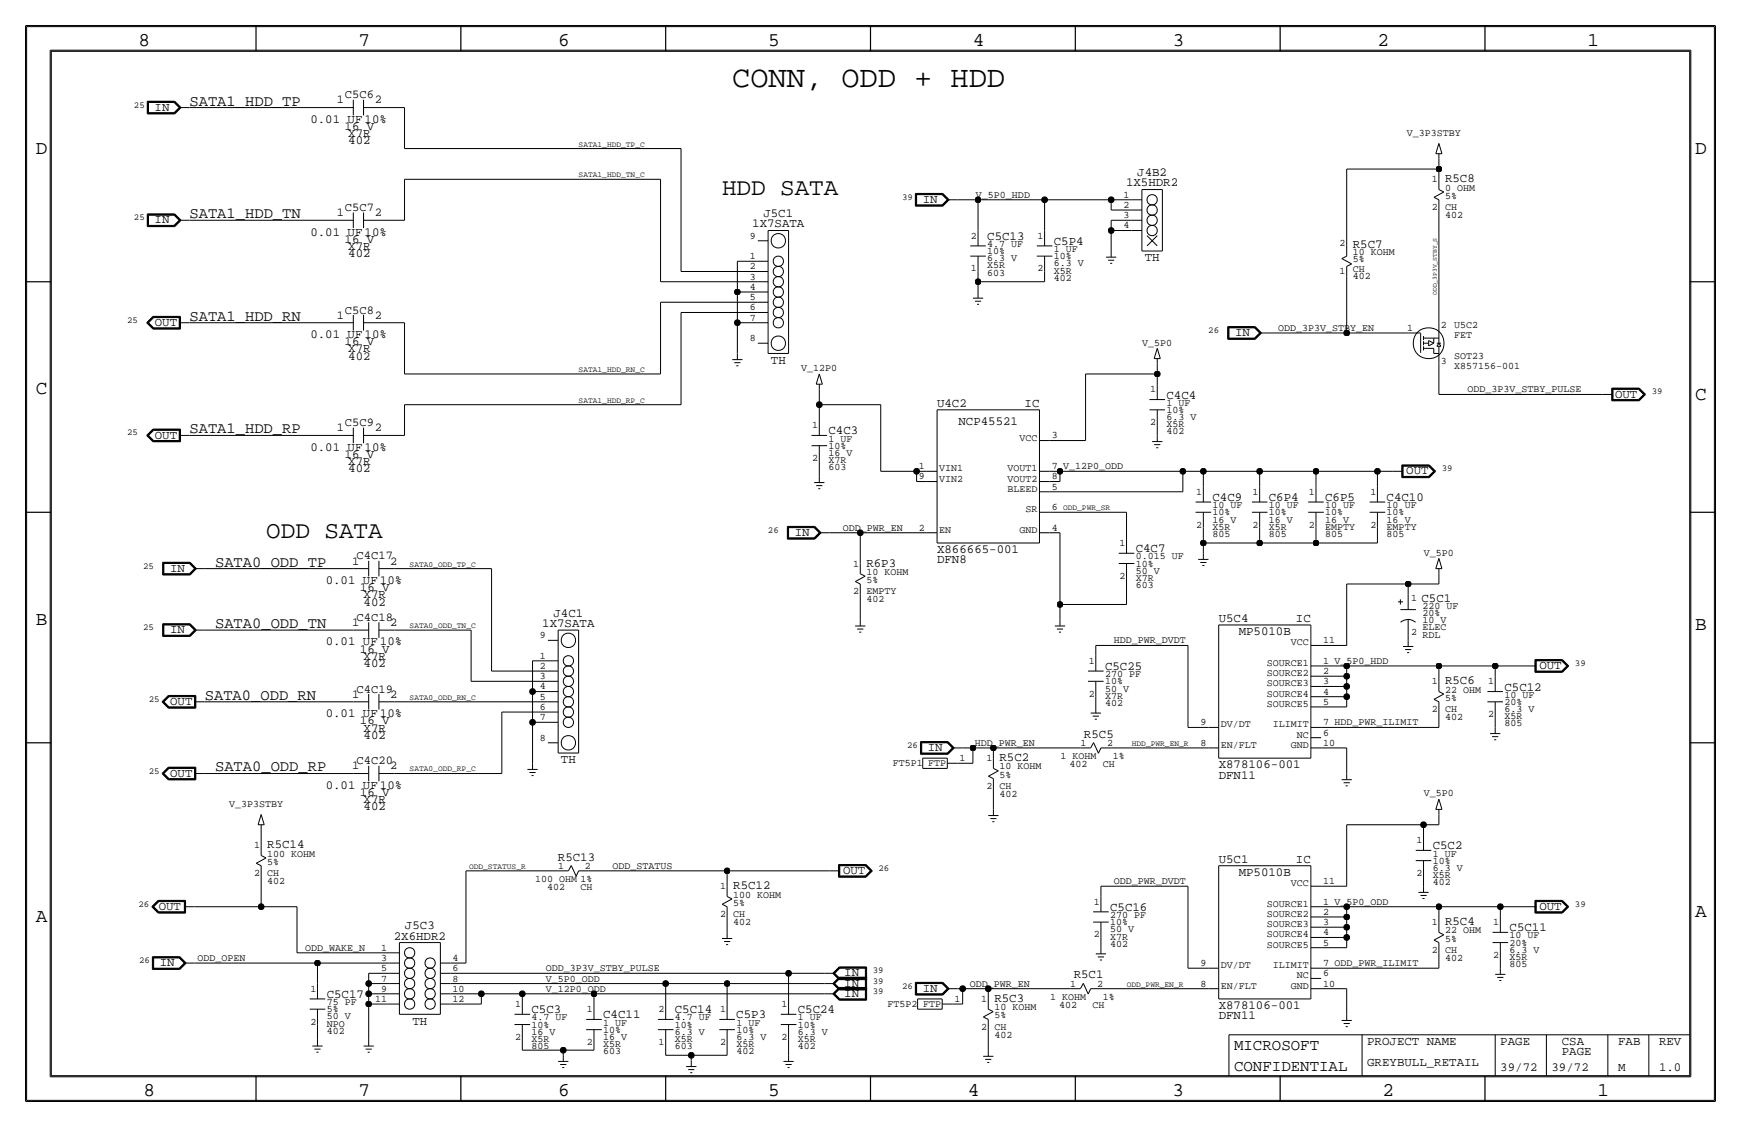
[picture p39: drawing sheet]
<svg xmlns="http://www.w3.org/2000/svg" width="432mm" height="279mm" viewBox="0 0 432 279" stroke-linecap="round" stroke-linejoin="round" font-family="sans-serif">
<defs><g id="words">
<text font-size="7.5" x="181.6" y="21.6">CONN, ODD + HDD</text>
<g font-size="6">
<text x="179.1" y="48.3">HDD SATA</text>
<text x="66" y="133.3">ODD SATA</text>
</g>
<g font-size="4.8">
<text x="34.3" y="11.4">8</text>
<text x="88.9" y="11.4">7</text>
<text x="138.5" y="11.4">6</text>
<text x="190.5" y="11.4">5</text>
<text x="241.3" y="11.4">4</text>
<text x="290.8" y="11.4">3</text>
<text x="341.6" y="11.4">2</text>
<text x="393.7" y="11.4">1</text>
<text x="8.9" y="38.1">D</text>
<text x="420.4" y="38.1">D</text>
<text x="8.9" y="97.8">C</text>
<text x="420.4" y="99.1">C</text>
<text x="8.9" y="154.9">B</text>
<text x="420.4" y="156.2">B</text>
<text x="420.4" y="227.3">A</text>
<text x="8.9" y="228.6">A</text>
<text x="35.6" y="271.8">8</text>
<text x="88.9" y="271.8">7</text>
<text x="138.4" y="271.8">6</text>
<text x="190.5" y="271.8">5</text>
<text x="240" y="271.8">4</text>
<text x="290.8" y="271.8">3</text>
<text x="342.9" y="271.8">2</text>
<text x="396.2" y="271.8">1</text>
</g>
<g font-size="3.9">
<text x="306.1" y="260.4">MICROSOFT</text>
<text x="306.1" y="265.4">CONFIDENTIAL</text>
</g>
<g font-size="3.8">
<text x="47" y="26.2">SATA1_HDD_TP</text>
<text x="47" y="54.1">SATA1_HDD_TN</text>
<text x="47" y="79.5">SATA1_HDD_RN</text>
<text x="47" y="107.4">SATA1_HDD_RP</text>
<text x="53.3" y="140.5">SATA0_ODD_TP</text>
<text x="53.3" y="155.7">SATA0_ODD_TN</text>
<text x="50.8" y="173.5">SATA0_ODD_RN</text>
<text x="53.3" y="191.3">SATA0_ODD_RP</text>
</g>
<g font-size="3.1">
<text x="38.4" y="27.4">IN</text>
<text x="77" y="30.5">0.01 UF10%</text>
<text x="85.5" y="32.3">16 V</text>
<text x="86.4" y="34">X7R</text>
<text x="86.4" y="35.8">402</text>
<text x="279.3" y="46.2">1X5HDR2</text>
<text x="282" y="43.7">J4B2</text>
<text x="358.4" y="45.2">R5C8</text>
<text x="189.3" y="53.8">J5C1</text>
<text x="228.9" y="50.3">IN</text>
<text x="38.4" y="55.4">IN</text>
<text x="77" y="58.4">0.01 UF10%</text>
<text x="186.6" y="56.4">1X7SATA</text>
<text x="244.9" y="59.4">C5C13</text>
<text x="85.5" y="60.2">16 V</text>
<text x="86.4" y="63.8">402</text>
<text x="86.4" y="62">X7R</text>
<text x="261.4" y="60.7">C5P4</text>
<text x="283.9" y="64.8">TH</text>
<text x="335.5" y="61.5">R5C7</text>
<text x="38.4" y="80.8">OUT</text>
<text x="77" y="83.8">0.01 UF10%</text>
<text x="306.3" y="83.3">IN</text>
<text x="85.5" y="85.6">16 V</text>
<text x="86.4" y="89.2">402</text>
<text x="86.4" y="87.4">X7R</text>
<text x="191.2" y="90.2">TH</text>
<text x="232.4" y="100.8">U4C2</text>
<text x="254.1" y="100.8">IC</text>
<text x="289.3" y="98.8">C4C4</text>
<text x="400.6" y="98.6">OUT</text>
<text x="205.5" y="107.7">C4C3</text>
<text x="237.7" y="105.4">NCP45521</text>
<text x="38.4" y="108.7">OUT</text>
<text x="77" y="111.8">0.01 UF10%</text>
<text x="85.5" y="113.5">16 V</text>
<text x="86.4" y="117.1">402</text>
<text x="86.4" y="115.3">X7R</text>
<text x="348.8" y="117.6">OUT</text>
<text x="300.7" y="124.2">C4C9</text>
<text x="314.7" y="124.2">C6P4</text>
<text x="328.7" y="124.2">C6P5</text>
<text x="343.9" y="124.2">C4C10</text>
<text x="197.1" y="132.8">IN</text>
<text x="232.4" y="137.2">X866665-001</text>
<text x="281.7" y="136.9">C4C7</text>
<text x="42.2" y="141.7">IN</text>
<text x="214.9" y="140.5">R6P3</text>
<text x="232.4" y="139.7">DFN8</text>
<text x="80.8" y="144.8">0.01 UF10%</text>
<text x="89.3" y="146.6">16 V</text>
<text x="90.2" y="148.3">X7R</text>
<text x="352.5" y="149.2">C5C1</text>
<text x="90.2" y="150.1">402</text>
<text x="134.5" y="155.4">1X7SATA</text>
<text x="137.3" y="152.9">J4C1</text>
<text x="302.3" y="154.2">U5C4</text>
<text x="321.4" y="154.2">IC</text>
<text x="42.2" y="157">IN</text>
<text x="80.8" y="160">0.01 UF10%</text>
<text x="89.3" y="161.8">16 V</text>
<text x="307.2" y="157.5">MP5010B</text>
<text x="90.2" y="165.4">402</text>
<text x="90.2" y="163.6">X7R</text>
<text x="274.1" y="166.1">C5C25</text>
<text x="381.8" y="165.9">OUT</text>
<text x="358.4" y="169.7">R5C6</text>
<text x="373.1" y="171.2">C5C12</text>
<text x="42.2" y="174.8">OUT</text>
<text x="80.8" y="177.8">0.01 UF10%</text>
<text x="89.3" y="179.6">16 V</text>
<text x="90.2" y="181.4">X7R</text>
<text x="90.2" y="183.1">402</text>
<text x="268.8" y="182.9">R5C5</text>
<text x="139.1" y="189.2">TH</text>
<text x="230.1" y="186.2">IN</text>
<text x="247.9" y="188.7">R5C2</text>
<text x="302.3" y="190.5">X878106-001</text>
<text x="42.2" y="192.5">OUT</text>
<text x="80.8" y="195.6">0.01 UF10%</text>
<text x="89.3" y="197.4">16 V</text>
<text x="302.3" y="193">DFN11</text>
<text x="90.2" y="199.1">X7R</text>
<text x="90.2" y="200.9">402</text>
<text x="66.3" y="210.3">R5C14</text>
<text x="138.4" y="213.4">R5C13</text>
<text x="302.3" y="213.9">U5C1</text>
<text x="321.4" y="213.9">IC</text>
<text x="355.3" y="210.6">C5C2</text>
<text x="181.9" y="220.5">R5C12</text>
<text x="209.1" y="216.7">OUT</text>
<text x="307.2" y="217.2">MP5010B</text>
<text x="39.4" y="225.6">OUT</text>
<text x="275.3" y="225.8">C5C16</text>
<text x="381.8" y="225.6">OUT</text>
<text x="97.7" y="232.9">2X6HDR2</text>
<text x="100.4" y="230.4">J5C3</text>
<text x="358.4" y="229.4">R5C4</text>
<text x="374.4" y="230.9">C5C11</text>
<text x="39.6" y="239.5">IN</text>
<text x="209.4" y="242.1">IN</text>
<text x="209.4" y="244.6">IN</text>
<text x="228.9" y="245.9">IN</text>
<text x="266.3" y="242.6">R5C1</text>
<text x="81" y="247.4">C5C17</text>
<text x="131.8" y="251.2">C5C3</text>
<text x="167.4" y="251.2">C5C14</text>
<text x="197.9" y="251.2">C5C24</text>
<text x="209.4" y="247.1">IN</text>
<text x="246.6" y="248.4">R5C3</text>
<text x="302.3" y="250.2">X878106-001</text>
<text x="102.3" y="254">TH</text>
<text x="149.6" y="252.5">C4C11</text>
<text x="182.6" y="252.5">C5P3</text>
<text x="302.3" y="252.7">DFN11</text>
<text x="339.1" y="259.1">PROJECT NAME</text>
<text x="372.1" y="259.1">PAGE</text>
<text x="387.4" y="259.1">CSA</text>
<text x="387.4" y="261.6">PAGE</text>
<text x="401.3" y="259.1">FAB</text>
<text x="411.5" y="259.1">REV</text>
<text x="339.1" y="264.2">GREYBULL_RETAIL</text>
<text x="372.1" y="265.4">39/72</text>
<text x="384.8" y="265.4">39/72</text>
<text x="401.3" y="265.4">M</text>
<text x="411.5" y="265.4">1.0</text>
</g>
<g font-size="3">
<text x="83.5" y="25.7">1</text>
<text x="85.5" y="24.4">C5C6</text>
<text x="93" y="25.7">2</text>
<text x="83.5" y="53.6">1</text>
<text x="85.5" y="52.3">C5C7</text>
<text x="93" y="53.6">2</text>
<text x="85.5" y="77.7">C5C8</text>
<text x="83.5" y="79">1</text>
<text x="93" y="79">2</text>
<text x="83.5" y="106.9">1</text>
<text x="85.5" y="105.7">C5C9</text>
<text x="93" y="106.9">2</text>
<text x="87.3" y="140">1</text>
<text x="88.5" y="138.7">C4C17</text>
<text x="96.8" y="140">2</text>
<text x="87.3" y="155.2">1</text>
<text x="88.5" y="153.9">C4C18</text>
<text x="96.8" y="155.2">2</text>
<text x="87.3" y="173">1</text>
<text x="88.5" y="171.7">C4C19</text>
<text x="96.8" y="173">2</text>
<text x="87.3" y="190.8">1</text>
<text x="88.5" y="189.5">C4C20</text>
<text x="96.8" y="190.8">2</text>
</g>
<g font-size="2.5">
<text x="348.9" y="33.6">V_3P3STBY</text>
<text x="355.1" y="45.2">1</text>
<text x="358.4" y="47.2">0 OHM</text>
<text x="242.1" y="49">V_5P0_HDD</text>
<text x="278.7" y="51.6">2</text>
<text x="278.7" y="49">1</text>
<text x="355.1" y="52.1">2</text>
<text x="358.4" y="49.3">5%</text>
<text x="358.4" y="52.1">CH</text>
<text x="186" y="59.2">9</text>
<text x="240.8" y="59.2">2</text>
<text x="257.3" y="59.2">1</text>
<text x="278.7" y="56.6">4</text>
<text x="278.7" y="54.1">3</text>
<text x="358.4" y="54.1">402</text>
<text x="186" y="64.3">1</text>
<text x="244.9" y="61.2">4.7 UF</text>
<text x="244.9" y="63">10%</text>
<text x="244.9" y="64.8">6.3 V</text>
<text x="261.4" y="62.5">1 UF</text>
<text x="261.4" y="64.3">10%</text>
<text x="332.3" y="61">2</text>
<text x="335.5" y="65">5%</text>
<text x="335.5" y="63.2">10 KOHM</text>
<text x="186" y="71.9">4</text>
<text x="186" y="69.3">3</text>
<text x="186" y="66.8">2</text>
<text x="240.8" y="67.3">1</text>
<text x="244.9" y="66.5">X5R</text>
<text x="244.9" y="68.3">603</text>
<text x="257.3" y="67.3">2</text>
<text x="261.4" y="69.6">402</text>
<text x="261.4" y="67.8">X5R</text>
<text x="261.4" y="66">6.3 V</text>
<text x="332.3" y="67.8">1</text>
<text x="335.5" y="69.1">402</text>
<text x="335.5" y="67.3">CH</text>
<text x="186" y="77">6</text>
<text x="186" y="74.4">5</text>
<text x="186" y="79.5">7</text>
<text x="317" y="82">ODD_3P3V_STBY_EN</text>
<text x="349" y="81.9">1</text>
<text x="357.4" y="81.3">2</text>
<text x="360.7" y="83.8">FET</text>
<text x="360.7" y="81.3">U5C2</text>
<text x="186" y="84.6">8</text>
<text x="283.3" y="85.7">V_5P0</text>
<text x="360.7" y="88.9">SOT23</text>
<text x="198.7" y="92.1">V_12P0</text>
<text x="357.4" y="90.2">3</text>
<text x="360.7" y="91.4">X857156-001</text>
<text x="285.3" y="97.3">1</text>
<text x="289.3" y="100.6">1 UF</text>
<text x="364" y="97.3">ODD_3P3V_STBY_PULSE</text>
<text x="201.4" y="106.2">1</text>
<text x="285.3" y="105.4">2</text>
<text x="289.3" y="105.9">X5R</text>
<text x="289.3" y="104.1">6.3 V</text>
<text x="289.3" y="102.4">10%</text>
<text x="289.3" y="107.7">402</text>
<text x="205.5" y="111.3">10%</text>
<text x="205.5" y="113">16 V</text>
<text x="205.5" y="109.5">1 UF</text>
<text x="252.8" y="109.2">VCC</text>
<text x="260.9" y="108.7">3</text>
<text x="201.4" y="114.3">2</text>
<text x="205.5" y="116.6">603</text>
<text x="205.5" y="114.8">X7R</text>
<text x="227.9" y="118.9">9</text>
<text x="227.9" y="116.3">1</text>
<text x="232.9" y="119.4">VIN2</text>
<text x="232.9" y="116.8">VIN1</text>
<text x="249.9" y="119.4">VOUT2</text>
<text x="249.9" y="116.8">VOUT1</text>
<text x="260.9" y="118.9">8</text>
<text x="260.9" y="116.3">7 V_12P0_ODD</text>
<text x="249.9" y="121.9">BLEED</text>
<text x="260.9" y="121.4">5</text>
<text x="296.7" y="122.7">1</text>
<text x="300.7" y="126">10 UF</text>
<text x="310.7" y="122.7">1</text>
<text x="314.7" y="126">10 UF</text>
<text x="324.6" y="122.7">1</text>
<text x="328.7" y="126">10 UF</text>
<text x="339.9" y="122.7">1</text>
<text x="343.9" y="126">10 UF</text>
<text x="209" y="131.6">ODD_PWR_EN</text>
<text x="227.9" y="131.6">2</text>
<text x="254.3" y="127">SR</text>
<text x="260.9" y="126.5">6</text>
<text x="260.9" y="131.6">4</text>
<text x="296.7" y="130.8">2</text>
<text x="300.7" y="131.3">X5R</text>
<text x="300.7" y="129.5">16 V</text>
<text x="300.7" y="127.8">10%</text>
<text x="310.7" y="130.8">2</text>
<text x="314.7" y="127.8">10%</text>
<text x="314.7" y="129.5">16 V</text>
<text x="314.7" y="131.3">X5R</text>
<text x="324.6" y="130.8">2</text>
<text x="328.7" y="129.5">16 V</text>
<text x="328.7" y="127.8">10%</text>
<text x="328.7" y="131.3">EMPTY</text>
<text x="339.9" y="130.8">2</text>
<text x="343.9" y="129.5">16 V</text>
<text x="343.9" y="131.3">EMPTY</text>
<text x="343.9" y="127.8">10%</text>
<text x="232.9" y="132.1">EN</text>
<text x="252.8" y="132.1">GND</text>
<text x="277.7" y="135.4">1</text>
<text x="300.7" y="133.1">805</text>
<text x="314.7" y="133.1">805</text>
<text x="328.7" y="133.1">805</text>
<text x="343.9" y="133.1">805</text>
<text x="353.1" y="137.8">V_5P0</text>
<text x="211.6" y="140.5">1</text>
<text x="214.9" y="142.5">10 KOHM</text>
<text x="277.7" y="143.5">2</text>
<text x="281.7" y="138.7">0.015 UF</text>
<text x="281.7" y="142.2">50 V</text>
<text x="281.7" y="140.5">10%</text>
<text x="211.6" y="147.3">2</text>
<text x="214.9" y="147.3">EMPTY</text>
<text x="214.9" y="149.3">402</text>
<text x="214.9" y="144.5">5%</text>
<text x="281.7" y="144">X7R</text>
<text x="281.7" y="145.8">603</text>
<text x="350" y="149.1">1</text>
<text x="352.8" y="151">220 UF</text>
<text x="352.8" y="154.5">10 V</text>
<text x="352.8" y="152.8">20%</text>
<text x="133.9" y="158.2">9</text>
<text x="276.3" y="159.5">HDD_PWR_DVDT</text>
<text x="320.1" y="160">VCC</text>
<text x="328.2" y="159.5">11</text>
<text x="350" y="157.5">2 RDL</text>
<text x="352.8" y="156.3">ELEC</text>
<text x="133.9" y="165.9">2</text>
<text x="133.9" y="163.3">1</text>
<text x="270" y="164.6">1</text>
<text x="274.1" y="167.9">270 PF</text>
<text x="314.2" y="167.6">SOURCE2</text>
<text x="314.2" y="165.1">SOURCE1</text>
<text x="328.2" y="167.1">2</text>
<text x="328.2" y="164.6">1 V_5P0_HDD</text>
<text x="133.9" y="173.5">5</text>
<text x="133.9" y="170.9">4</text>
<text x="133.9" y="168.4">3</text>
<text x="270" y="172.7">2</text>
<text x="274.1" y="169.7">10%</text>
<text x="274.1" y="173.2">X7R</text>
<text x="274.1" y="171.4">50 V</text>
<text x="314.2" y="172.7">SOURCE4</text>
<text x="314.2" y="170.2">SOURCE3</text>
<text x="328.2" y="172.2">4</text>
<text x="328.2" y="169.7">3</text>
<text x="355.1" y="169.7">1</text>
<text x="358.4" y="173.7">5%</text>
<text x="358.4" y="171.7">22 OHM</text>
<text x="369.1" y="169.7">1</text>
<text x="373.1" y="173">10 UF</text>
<text x="133.9" y="178.6">7</text>
<text x="133.9" y="176">6</text>
<text x="274.1" y="175">402</text>
<text x="297.7" y="179.8">9</text>
<text x="314.2" y="175.3">SOURCE5</text>
<text x="328.2" y="174.7">5</text>
<text x="328.2" y="179.8">7 HDD_PWR_ILIMIT</text>
<text x="355.1" y="176.5">2</text>
<text x="358.4" y="178.6">402</text>
<text x="358.4" y="176.5">CH</text>
<text x="369.1" y="177.8">2</text>
<text x="373.1" y="178.3">X5R</text>
<text x="373.1" y="174.8">20%</text>
<text x="373.1" y="176.5">6.3 V</text>
<text x="133.9" y="183.6">8</text>
<text x="241.8" y="184.9">HDD_PWR_EN</text>
<text x="268" y="184.9">1</text>
<text x="274.6" y="184.9">2</text>
<text x="297.7" y="184.9">8</text>
<text x="302.8" y="180.3">DV/DT</text>
<text x="302.8" y="185.4">EN/FLT</text>
<text x="315.7" y="180.3">ILIMIT</text>
<text x="320.1" y="185.4">GND</text>
<text x="321.6" y="182.9">NC</text>
<text x="328.2" y="182.4">6</text>
<text x="328.2" y="184.9">10</text>
<text x="373.1" y="180.1">805</text>
<text x="221.4" y="190">FT5P1</text>
<text x="230.2" y="190">FTP</text>
<text x="238" y="188.7">1</text>
<text x="244.6" y="188.7">1</text>
<text x="247.9" y="190.8">10 KOHM</text>
<text x="263" y="188.2">1 KOHM</text>
<text x="265.2" y="190.2">402</text>
<text x="273.5" y="190.1">CH</text>
<text x="276" y="188.2">1%</text>
<text x="244.6" y="195.6">2</text>
<text x="247.9" y="195.6">CH</text>
<text x="247.9" y="192.8">5%</text>
<text x="247.9" y="197.6">402</text>
<text x="353.1" y="197.5">V_5P0</text>
<text x="56.8" y="200">V_3P3STBY</text>
<text x="351.3" y="209">1</text>
<text x="63" y="210.3">1</text>
<text x="66.3" y="212.3">100 KOHM</text>
<text x="66.3" y="214.4">5%</text>
<text x="138.4" y="215.4">1</text>
<text x="145.1" y="215.4">2</text>
<text x="151.9" y="215.4">ODD_STATUS</text>
<text x="355.3" y="215.9">6.3 V</text>
<text x="355.3" y="214.1">10%</text>
<text x="355.3" y="212.3">1 UF</text>
<text x="63" y="217.2">2</text>
<text x="66.3" y="217.2">CH</text>
<text x="66.3" y="219.2">402</text>
<text x="132.7" y="218.7">100 OHM 1%</text>
<text x="135.7" y="220.7">402</text>
<text x="144" y="220.6">CH</text>
<text x="178.6" y="220.5">1</text>
<text x="276.3" y="219.2">ODD_PWR_DVDT</text>
<text x="320.1" y="219.7">VCC</text>
<text x="328.2" y="219.2">11</text>
<text x="351.3" y="217.2">2</text>
<text x="355.3" y="217.7">X5R</text>
<text x="355.3" y="219.5">402</text>
<text x="178.6" y="227.3">2</text>
<text x="181.9" y="222.5">100 KOHM</text>
<text x="181.9" y="224.5">5%</text>
<text x="181.9" y="227.3">CH</text>
<text x="271.3" y="224.3">1</text>
<text x="275.3" y="227.6">270 PF</text>
<text x="314.2" y="227.3">SOURCE2</text>
<text x="314.2" y="224.8">SOURCE1</text>
<text x="328.2" y="226.8">2</text>
<text x="328.2" y="224.3">1 V_5P0_ODD</text>
<text x="181.9" y="229.4">402</text>
<text x="271.3" y="232.4">2</text>
<text x="275.3" y="231.1">50 V</text>
<text x="275.3" y="232.9">X7R</text>
<text x="275.3" y="229.4">10%</text>
<text x="314.2" y="232.4">SOURCE4</text>
<text x="314.2" y="229.9">SOURCE3</text>
<text x="328.2" y="231.9">4</text>
<text x="328.2" y="229.4">3</text>
<text x="355.1" y="229.4">1</text>
<text x="358.4" y="231.4">22 OHM</text>
<text x="358.4" y="233.4">5%</text>
<text x="370.4" y="229.4">1</text>
<text x="374.4" y="232.7">10 UF</text>
<text x="49" y="238.3">ODD_OPEN</text>
<text x="75.7" y="235.7">ODD_WAKE_N</text>
<text x="94.5" y="238.3">3</text>
<text x="94.5" y="235.7">1</text>
<text x="112.3" y="238.3">4</text>
<text x="275.3" y="234.7">402</text>
<text x="297.7" y="239.5">9</text>
<text x="314.2" y="234.9">SOURCE5</text>
<text x="328.2" y="234.4">5</text>
<text x="328.2" y="239.5">7 ODD_PWR_ILIMIT</text>
<text x="355.1" y="236.2">2</text>
<text x="358.4" y="236.2">CH</text>
<text x="358.4" y="238.3">402</text>
<text x="370.4" y="237.5">2</text>
<text x="374.4" y="236.2">6.3 V</text>
<text x="374.4" y="234.4">20%</text>
<text x="374.4" y="238">X5R</text>
<text x="374.4" y="239.8">805</text>
<text x="77" y="245.9">1</text>
<text x="94.5" y="245.9">9</text>
<text x="94.5" y="243.3">7</text>
<text x="94.5" y="240.8">5</text>
<text x="112.3" y="243.3">8</text>
<text x="112.3" y="240.8">6</text>
<text x="112.3" y="245.9">10</text>
<text x="135.4" y="240.8">ODD_3P3V_STBY_PULSE</text>
<text x="135.4" y="243.3">V_5P0_ODD</text>
<text x="135.4" y="245.9">V_12P0_ODD</text>
<text x="240.5" y="244.6">ODD_PWR_EN</text>
<text x="265.4" y="244.6">1</text>
<text x="272.1" y="244.6">2</text>
<text x="297.7" y="244.6">8</text>
<text x="302.8" y="240">DV/DT</text>
<text x="302.8" y="245.1">EN/FLT</text>
<text x="315.7" y="240">ILIMIT</text>
<text x="320.1" y="245.1">GND</text>
<text x="321.6" y="242.6">NC</text>
<text x="328.2" y="242.1">6</text>
<text x="328.2" y="244.6">10</text>
<text x="81" y="251">5%</text>
<text x="81" y="249.2">75 PF</text>
<text x="93" y="248.4">11</text>
<text x="112.3" y="248.4">12</text>
<text x="127.8" y="249.7">1</text>
<text x="145.6" y="250.9">1</text>
<text x="163.4" y="250.9">2</text>
<text x="178.6" y="250.9">1</text>
<text x="193.8" y="249.7">1</text>
<text x="220.1" y="249.7">FT5P2</text>
<text x="229" y="249.7">FTP</text>
<text x="236.7" y="248.4">1</text>
<text x="243.4" y="248.4">1</text>
<text x="246.6" y="250.4">10 KOHM</text>
<text x="260.5" y="247.9">1 KOHM</text>
<text x="262.7" y="249.9">402</text>
<text x="271" y="249.8">CH</text>
<text x="273.5" y="247.9">1%</text>
<text x="77" y="254">2</text>
<text x="81" y="256.3">402</text>
<text x="81" y="254.5">NPO</text>
<text x="81" y="252.7">50 V</text>
<text x="127.8" y="257.8">2</text>
<text x="131.8" y="253">4.7 UF</text>
<text x="131.8" y="254.8">10%</text>
<text x="131.8" y="256.5">16 V</text>
<text x="149.6" y="254.2">1 UF</text>
<text x="149.6" y="257.8">16 V</text>
<text x="149.6" y="256">10%</text>
<text x="167.4" y="256.5">6.3 V</text>
<text x="167.4" y="254.8">10%</text>
<text x="167.4" y="253">4.7 UF</text>
<text x="182.6" y="257.8">6.3 V</text>
<text x="182.6" y="256">10%</text>
<text x="182.6" y="254.3">1 UF</text>
<text x="193.8" y="257.8">2</text>
<text x="197.9" y="256.5">6.3 V</text>
<text x="197.9" y="254.8">10%</text>
<text x="197.9" y="253">1 UF</text>
<text x="243.4" y="255.3">2</text>
<text x="246.6" y="257.3">402</text>
<text x="246.6" y="252.5">5%</text>
<text x="246.6" y="255.3">CH</text>
<text x="131.8" y="258.3">X5R</text>
<text x="131.8" y="260.1">805</text>
<text x="145.6" y="259.1">2</text>
<text x="149.6" y="261.4">603</text>
<text x="149.6" y="259.6">X5R</text>
<text x="163.4" y="259.1">1</text>
<text x="167.4" y="260.1">603</text>
<text x="167.4" y="258.3">X5R</text>
<text x="178.6" y="259.1">2</text>
<text x="182.6" y="261.4">402</text>
<text x="182.6" y="259.6">X5R</text>
<text x="197.9" y="258.3">X5R</text>
<text x="197.9" y="260.1">402</text>
</g>
<g font-size="2.3">
<text x="33.2" y="26.7">25</text>
<text x="223.7" y="49.5">39</text>
<text x="33.2" y="54.6">25</text>
<text x="31.5" y="80">25</text>
<text x="299.7" y="82.5">26</text>
<text x="409.7" y="97.8">39</text>
<text x="31.5" y="107.9">25</text>
<text x="357.6" y="116.8">39</text>
<text x="190.5" y="132.1">26</text>
<text x="35.5" y="141">25</text>
<text x="35.5" y="156.2">25</text>
<text x="390.6" y="165.1">39</text>
<text x="36.9" y="174">25</text>
<text x="225" y="185.4">26</text>
<text x="36.9" y="191.8">25</text>
<text x="217.9" y="215.9">26</text>
<text x="34.3" y="224.8">26</text>
<text x="390.6" y="224.8">39</text>
<text x="34.5" y="238.8">26</text>
<text x="216.5" y="241.3">39</text>
<text x="216.5" y="243.8">39</text>
<text x="223.7" y="245.1">26</text>
<text x="216.5" y="246.4">39</text>
</g>
<g font-size="2">
<text x="143.5" y="36.3">SATA1_HDD_TP_C</text>
<text x="143.5" y="43.9">SATA1_HDD_TN_C</text>
<text x="143.5" y="92.2">SATA1_HDD_RN_C</text>
<text x="143.5" y="99.8">SATA1_HDD_RP_C</text>
<text x="263.7" y="126.5">ODD_PWR_SR</text>
<text x="101.6" y="140.5">SATA0_ODD_TP_C</text>
<text x="101.6" y="155.7">SATA0_ODD_TN_C</text>
<text x="101.6" y="173.5">SATA0_ODD_RN_C</text>
<text x="280.7" y="184.9">HDD_PWR_EN_R</text>
<text x="101.6" y="191.3">SATA0_ODD_RP_C</text>
<text x="116.3" y="215.4">ODD_STATUS_R</text>
<text x="279.4" y="244.6">ODD_PWR_EN_R</text>
</g>
<text font-size="1.6" x="356.4" y="73.2" transform="rotate(-90 356.4 73.2)">ODD_3P3V_STBY_S</text>
</g></defs>
<!-- layer: Nets -->
<g fill="none" stroke="#000" stroke-width=".25">
<path d="M47 26.7h36.8zM94 26.7h6.3zM100.3 26.7v10.1zM100.3 36.8h68.6zM168.9 36.8v30.5zM356.9 39.4v2.5zM47 54.6h36.8zM94 54.6h6.3zM100.3 44.4h63.5zM100.3 44.4v10.2zM163.8 44.4v25.4zM237.5 49.5h5.1z"/>
<path d="M242.6 49.5v7.7zM242.6 49.5h16.5zM259.1 49.5h16.5zM259.1 49.5v7.7zM275.6 57.2h5.1zM275.6 57.2v5zM275.6 54.6v2.6zM275.6 54.6h5.1zM275.6 49.5h5.1zM275.6 49.5v2.6zM275.6 52.1h5.1zM334 41.9h22.9z"/>
<path d="M334 41.9v19.1zM356.9 41.9v2.5zM356.9 52.1v27.9zM163.8 74.9v17.8zM163.8 74.9h24.2zM163.8 69.8h24.2zM168.9 67.3h19.1zM168.9 77.5h19.1zM168.9 77.5v22.8zM182.9 72.4v7.6zM182.9 72.4h5.1zM182.9 64.8v7.6z"/>
<path d="M182.9 64.8h5.1zM242.6 69.9v2.5zM242.6 69.8h16.5zM242.6 67.3v2.5zM259.1 67.3v2.5zM334 68.6v13.9zM47 80h36.8zM94 80h6.3zM100.3 80v12.7zM100.3 92.7h63.5zM182.9 80v7.6zM182.9 80h5.1z"/>
<path d="M203.2 96.5v3.8zM269.2 92.7h17.8zM269.2 92.7v16.5zM287 92.7v2.5zM287 90.2v2.5zM315 82.5h19zM334 82.5h15.2zM356.9 90.2v7.6zM356.9 97.8h40.6zM47 107.9h36.8zM94 107.9h6.3zM100.3 100.3v7.6z"/>
<path d="M100.3 100.3h68.6zM203.2 100.3v3.8zM203.2 114.3v3.8zM203.2 100.3h15.2zM218.4 100.3v16.5zM218.4 116.8h8.9zM227.3 116.8h2.6zM227.3 116.8v2.6zM227.3 119.4h2.6zM260.3 109.2h8.9zM260.3 119.4h2.6zM260.4 116.8h2.5z"/>
<path d="M262.9 116.8h30.5zM262.9 116.8v2.6zM287 105.4v2.5zM293.4 116.8h5zM293.4 116.8v5.1zM298.4 116.8h14zM298.4 116.8v3.9zM312.4 116.8h14zM312.4 116.8v3.9zM326.4 116.8h15.2zM326.4 116.8v3.9zM341.6 116.8h3.8z"/>
<path d="M341.6 116.8v3.9zM205.7 132.1h7.7zM213.4 132.1h16.5zM213.4 132.1v7.6zM260.3 121.9h33.1zM260.3 127h19.1zM260.4 132.1h2.5zM262.9 132.1v17.8zM279.4 127v6.3zM298.4 134.6v2.6zM298.4 134.6h14zM298.4 130.8v3.8z"/>
<path d="M312.4 130.8v3.8zM312.4 134.6h14zM326.4 130.8v3.8zM326.4 134.6h15.2zM341.6 130.8v3.8zM50.8 141h36.8zM50.8 156.2h36.8zM97.8 156.2h19zM97.8 141h24.1zM116.8 156.2v12.7zM121.9 141v25.4zM213.4 147.3v6.4z"/>
<path d="M262.9 149.9v3.8zM262.9 149.9h16.5zM279.4 143.5v6.4zM334 144.8v15.2zM334 144.8h15.2zM349.2 144.8h7.7zM349.2 157.5v1.3zM349.2 144.8v2.5zM356.9 142.2v2.6zM50.8 174h36.8zM97.8 174h38.1zM116.8 168.9h19.1z"/>
<path d="M121.9 166.4h14zM124.5 176.5h11.4zM124.5 176.5v15.3zM132.1 179.1v10.1zM132.1 179.1h3.8zM132.1 171.5v7.6zM132.1 171.4h3.8zM132.1 163.8v7.6zM132.1 163.8h3.8zM271.8 172.7v2.6zM271.8 160v2.6zM271.8 160h22.8z"/>
<path d="M294.6 160v20.3zM327.7 160h6.3zM327.7 165.1h6.3zM327.7 167.6h6.3zM327.7 170.2h6.3zM327.7 175.3h6.3zM327.7 172.7h6.3zM334 165.1h22.9zM334 165.1v2.5zM334 167.6v2.6zM334 170.2v2.5zM334 172.7v2.6z"/>
<path d="M356.9 165.1h13.9zM356.9 165.1v3.8zM356.9 176.5v3.8zM370.8 177.8v2.5zM370.8 165.1v2.5zM370.8 165.1h7.7zM50.8 191.8h36.8zM97.8 191.8h26.7zM237.5 189.2h3.8zM238.8 185.4h2.5zM241.3 185.4v3.8zM241.3 185.4h5.1z"/>
<path d="M246.4 185.4h21.6zM246.4 195.6v5.1zM246.4 185.4v2.6zM275.6 185.4h24.1zM294.6 180.3h5.1zM327.7 180.3h29.2zM327.7 185.4h6.3zM334 185.4v6.4zM64.8 205.7v3.8zM64.8 217.2v7.6zM115.6 215.9v22.9zM115.6 215.9h22.8z"/>
<path d="M146 215.9h34.3zM180.3 215.9h25.4zM180.3 215.9v3.8zM273 219.7v2.5zM273 219.7h21.6zM294.6 219.7v20.3zM327.7 219.7h6.3zM334 204.5h19.1zM334 204.5v15.2zM353.1 217.2v2.5zM353.1 204.5h3.8zM353.1 204.5v2.5z"/>
<path d="M356.9 201.9v2.6zM48.3 238.8h30.4zM48.3 224.8h16.5zM64.8 224.8h8.9zM73.7 236.2h22.8zM73.7 224.8v11.4zM78.7 238.8h17.8zM78.7 238.8v5zM111.8 238.8h3.8zM180.3 227.3v3.8zM273 232.4v2.5zM327.7 224.8h6.3z"/>
<path d="M327.7 227.3h6.3zM327.7 229.9h6.3zM327.7 234.9h6.3zM327.7 232.4h6.3zM334 224.8h22.9zM334 224.8v2.5zM334 227.3v2.6zM334 229.9v2.5zM334 232.4v2.6zM356.9 224.8h15.2zM356.9 224.8v3.8zM356.9 236.2v3.8z"/>
<path d="M372.1 237.5v2.5zM372.1 224.8v2.5zM372.1 224.8h6.4zM78.7 254v3.8zM91.4 248.9v8.9zM91.4 248.9h5.1zM91.4 246.4v2.5zM91.4 246.4h5.1zM91.4 243.8v2.6zM91.4 243.8h5.1zM91.4 241.3v2.5zM91.4 241.3h5.1z"/>
<path d="M111.8 241.3h83.8zM111.8 243.8h53.3zM111.8 248.9h7.6zM111.8 246.4h7.6zM119.4 246.4v2.5zM119.4 246.4h10.1zM129.5 257.8v2.6zM129.5 246.4h17.8zM129.5 246.4v1.2zM147.3 259.1v1.2zM147.3 246.4h57.2zM147.3 246.4v2.5z"/>
<path d="M165.1 259.1v2.5zM165.1 243.8h15.2zM165.1 243.8v5.1zM180.3 259.1v2.5zM180.3 243.8h24.2zM180.3 243.8v5.1zM195.6 257.8v3.8zM195.6 241.3h8.9zM195.6 241.3v6.3zM236.2 248.9h2.6zM237.5 245.1h1.3zM238.8 245.1h6.3z"/>
<path d="M238.8 245.1v3.8zM245.1 255.3v5zM245.1 245.1v2.5zM245.1 245.1h20.3zM273 245.1h26.7zM294.6 240h5.1zM327.7 240h29.2zM327.7 245.1h6.3zM334 245.1v6.4zM129.5 260.3h10.2zM139.7 260.3h7.6zM139.7 260.3v1.3z"/>
<path d="M165.1 261.6h6.3zM171.4 261.6v1.3zM171.4 261.6h8.9z"/>
</g>
<g fill="#000" stroke="#000" stroke-width=".25">
<circle cx="242.6" cy="49.5" r=".72"/>
<circle cx="259.1" cy="49.5" r=".72"/>
<circle cx="275.6" cy="49.5" r=".72"/>
<circle cx="275.6" cy="57.2" r=".72"/>
<circle cx="356.9" cy="41.9" r=".72"/>
<circle cx="182.9" cy="72.4" r=".72"/>
<circle cx="242.6" cy="69.9" r=".72"/>
<circle cx="182.9" cy="80" r=".72"/>
<circle cx="287" cy="92.7" r=".72"/>
<circle cx="334" cy="82.6" r=".72"/>
<circle cx="203.2" cy="100.3" r=".72"/>
<circle cx="227.3" cy="116.8" r=".72"/>
<circle cx="262.9" cy="116.8" r=".72"/>
<circle cx="293.4" cy="116.8" r=".72"/>
<circle cx="298.5" cy="116.8" r=".72"/>
<circle cx="312.4" cy="116.8" r=".72"/>
<circle cx="326.4" cy="116.8" r=".72"/>
<circle cx="341.6" cy="116.8" r=".72"/>
<circle cx="213.4" cy="132.1" r=".72"/>
<circle cx="298.5" cy="134.6" r=".72"/>
<circle cx="312.4" cy="134.6" r=".72"/>
<circle cx="326.4" cy="134.6" r=".72"/>
<circle cx="262.9" cy="149.9" r=".72"/>
<circle cx="349.3" cy="144.8" r=".72"/>
<circle cx="132.1" cy="171.5" r=".72"/>
<circle cx="132.1" cy="179.1" r=".72"/>
<circle cx="334" cy="167.6" r=".72"/>
<circle cx="334" cy="170.2" r=".72"/>
<circle cx="334" cy="165.1" r=".72"/>
<circle cx="334" cy="172.7" r=".72"/>
<circle cx="356.9" cy="165.1" r=".72"/>
<circle cx="370.8" cy="165.1" r=".72"/>
<circle cx="241.3" cy="185.4" r=".72"/>
<circle cx="246.4" cy="185.4" r=".72"/>
<circle cx="180.3" cy="215.9" r=".72"/>
<circle cx="353.1" cy="204.5" r=".72"/>
<circle cx="64.8" cy="224.8" r=".72"/>
<circle cx="78.7" cy="238.8" r=".72"/>
<circle cx="334" cy="227.3" r=".72"/>
<circle cx="334" cy="224.8" r=".72"/>
<circle cx="334" cy="229.9" r=".72"/>
<circle cx="334" cy="232.4" r=".72"/>
<circle cx="356.9" cy="224.8" r=".72"/>
<circle cx="372.1" cy="224.8" r=".72"/>
<circle cx="91.4" cy="248.9" r=".72"/>
<circle cx="91.4" cy="246.4" r=".72"/>
<circle cx="91.4" cy="243.8" r=".72"/>
<circle cx="119.4" cy="246.4" r=".72"/>
<circle cx="129.5" cy="246.4" r=".72"/>
<circle cx="147.3" cy="246.4" r=".72"/>
<circle cx="165.1" cy="243.8" r=".72"/>
<circle cx="180.3" cy="243.8" r=".72"/>
<circle cx="195.6" cy="241.3" r=".72"/>
<circle cx="238.8" cy="245.1" r=".72"/>
<circle cx="245.1" cy="245.1" r=".72"/>
<circle cx="139.7" cy="260.4" r=".72"/>
<circle cx="171.4" cy="261.6" r=".72"/>
</g>
<!-- layer: Components -->
<g fill="none" stroke="#000" stroke-width=".25">
<path d="M36.5 25.1v3.1zM36.5 28.2h6.8zM36.5 25.1h6.8zM36.6 25.2h6.7zM36.6 25.2v2.9zM36.6 28.1h6.7zM36.7 25.3v2.7zM36.7 28h6.5zM36.7 25.3h6.5zM36.8 25.4h6.4zM36.8 25.4v2.5zM36.8 27.9h6.4z"/>
<path d="M43.2 25.4l1.2 1.3zM43.2 28l1.4-1.3zM43.2 25.3l1.4 1.4zM43.3 25.2l1.5 1.5zM43.3 28.1l1.5-1.4zM43.3 28.2l1.6-1.5zM43.3 25.1l1.6 1.6zM44.4 26.7l-1.2 1.2zM44.4 26.7h2.6zM83.8 26.7h3.8zM87.6 24.7v3.9zM90.2 26.7h3.8z"/>
<path d="M90.2 24.7v3.9zM356.1 38.1h1.5zM356.9 38.1v1.3zM356.9 35.6l.7 2.5zM356.9 35.6l-.8 2.5zM36.5 53v3.2zM36.5 56.2h6.8zM36.5 53h6.8zM36.6 53.1h6.7zM36.6 53.1v3zM36.6 56.1h6.7zM36.7 53.2v2.8z"/>
<path d="M36.7 56h6.5zM36.7 53.2h6.5zM36.8 53.3h6.4zM36.8 53.3v2.6zM36.8 55.9h6.4zM43.2 55.9l1.2-1.3zM43.2 53.3l1.2 1.3zM43.2 56l1.4-1.4zM43.2 53.2l1.4 1.4zM43.3 53.1l1.5 1.5zM43.3 56.1l1.5-1.5zM43.3 56.2l1.6-1.6z"/>
<path d="M43.3 53l1.6 1.6zM44.4 54.6h2.6zM83.8 54.6h3.8zM87.6 52.7v3.8zM90.2 54.6h3.8zM90.2 52.7v3.8zM188 59.7h2.5zM190.5 57.2h5.1zM190.5 57.2v30.4zM195.6 57.2v30.4zM227 48h6.8zM227 48v3.1z"/>
<path d="M227 51.1h6.8zM227.1 48.1v2.9zM227.1 51h6.7zM227.1 48.1h6.7zM227.2 48.2v2.7zM227.2 50.9h6.5zM227.2 48.2h6.5zM227.3 48.3v2.5zM227.3 50.8h6.4zM227.3 48.3h6.4zM233.7 48.3l1.2 1.2zM233.7 50.8l1.3-1.3z"/>
<path d="M233.7 50.9l1.4-1.4zM233.7 48.2l1.4 1.3zM233.8 51l1.5-1.5zM233.8 48.1l1.5 1.4zM233.8 51.1l1.6-1.6zM233.8 48l1.6 1.5zM235 49.5h2.5zM242.6 57.1v3.9zM259.1 57.1v3.9zM280.7 52.1h2.5zM280.7 49.5h2.5zM280.7 57.2h2.5z"/>
<path d="M280.7 54.6h2.5zM283.2 47v15.2zM283.2 47h5.1zM284.5 58.4l2.5 2.6zM288.3 47v15.2zM355.7 48.9l1.2 .6zM355.7 48.9l2.4-1.3zM356.9 44.5v2.5zM356.9 49.5v2.6zM356.9 47l1.2 .6zM37.9 78.4h6.9zM38 78.5l-1.5 1.5z"/>
<path d="M38 78.5h6.7zM38 78.6h6.6zM38.1 78.7l-1.3 1.3zM38.1 78.7h6.3zM44.4 78.7v2.6zM44.6 78.6v2.8zM44.7 78.5v3zM44.8 78.4v3.2zM87.6 78.1v3.8zM90.2 78.1v3.8zM188 77.5h2.5zM188 69.8h2.5z"/>
<path d="M188 72.4h2.5zM188 74.9h2.5zM188 67.3h2.5zM188 64.8h2.5zM240.6 61h3.9zM240.6 63.5h3.9zM241.3 73.9h2.5zM241.8 74.7h1.5zM242.3 75.4h.5zM242.6 72.4v1.5zM242.6 63.5v3.8zM257.1 61h3.9z"/>
<path d="M257.1 63.5h3.9zM259.1 63.5v3.8zM274.3 63.8h2.6zM274.8 64.5h1.6zM275.3 65.3h.5zM275.6 62.2v1.6zM283.2 62.2h5.1zM284.5 61l2.5-2.6zM332.8 64.1l2.4 1.3zM332.8 64.1l1.2-.6zM334 66v2.6zM334 61v2.5z"/>
<path d="M334 66l1.2-.6zM36.4 80l1.5 1.6zM36.4 80l1.5-1.6zM36.5 80l1.5 1.5zM36.7 80l1.3-1.4zM36.7 80l1.3 1.4zM36.8 80l1.3 1.3zM37.9 81.6h6.9zM38 81.5h6.7zM38 81.4h6.6zM38.1 81.3h6.3zM44.4 80h2.6z"/>
<path d="M83.8 80h3.8zM90.2 80h3.8zM181.6 89.2h2.5zM182.1 89.9h1.5zM182.6 90.7h.5zM182.9 87.6v1.6zM188 85.1h2.5zM188 80h2.5zM190.5 87.6h5.1zM202.4 95.2h1.6zM203.2 92.7l-.8 2.5zM203.2 95.2v1.3z"/>
<path d="M203.2 92.7l.8 2.5zM285.1 99.1h3.9zM286.3 88.9h1.5zM287 95.3v3.8zM287 88.9v1.3zM287 86.4l.8 2.5zM287 86.4l-.7 2.5zM304.5 81v3.1zM304.5 84.1h6.8zM304.5 81h6.8zM304.6 81.1v2.9zM304.6 84h6.7z"/>
<path d="M304.6 81.1h6.7zM304.7 81.2v2.7zM304.7 83.9h6.5zM304.7 81.2h6.5zM304.8 81.3h6.3zM304.8 81.3v2.5zM304.8 83.8h6.3zM311.1 81.3l1.3 1.2zM311.2 83.9l1.4-1.3zM311.2 81.2l1.4 1.3zM311.3 81.1l1.4 1.4zM311.3 84l1.4-1.4z"/>
<path d="M311.3 81l1.6 1.5zM311.3 84.1l1.6-1.6zM312.4 82.5h2.6zM312.4 82.5l-1.3 1.3zM349.2 82.5h3.1zM352.3 82.6v4.9zM353.1 84.6v1zM353.1 85.9v1zM353.1 83.3v1zM353.1 83.8h3.8zM353.1 86.4h2.5zM353.1 85.1h1.2z"/>
<path d="M354.3 85.8l1.3-.7zM354.3 84.4v1.4zM354.3 84.4l1.3 .7zM355.6 83.8v1.3zM355.6 87.6h1.3zM355.6 86.4v1.2zM356.4 85.9h1zM356.4 85.1h1zM356.9 80v5.1zM356.9 85.9v4.3zM356.9 85.1l-.5 .8zM356.9 85.1l.5 .8z"/>
<path d="M397.5 97.8h2.6zM399.7 99.4h6.9zM399.7 96.2v3.2zM399.7 96.2h6.9zM399.8 96.3v3zM399.8 99.3h6.7zM399.8 96.3h6.7zM399.9 96.4v2.8zM399.9 99.2h6.6zM399.9 96.4h6.6zM400 96.5h6.4zM400 96.5v2.6z"/>
<path d="M400 99.1h6.4zM406.4 96.5l1.3 1.3zM406.5 96.4l1.3 1.4zM406.5 99.2l1.3-1.4zM406.5 99.3l1.5-1.5zM406.5 96.3l1.5 1.5zM406.6 96.2l1.5 1.6zM406.6 99.4l1.5-1.6zM407.7 97.8l-1.3 1.3zM36.4 107.9l1.5 1.6zM36.4 107.9l1.5-1.5zM36.5 107.9l1.5 1.5z"/>
<path d="M36.7 107.9l1.3-1.3zM36.7 108l1.3 1.3zM36.8 108l1.3 1.2zM37.9 106.4h6.9zM37.9 109.5h6.9zM38 106.5l-1.5 1.4zM38 109.4h6.7zM38 106.5h6.7zM38 109.3h6.6zM38 106.6h6.6zM38.1 106.7l-1.3 1.2zM38.1 106.7h6.3z"/>
<path d="M38.1 109.2h6.3zM44.4 107.9h2.6zM44.4 106.7v2.5zM44.6 106.6v2.7zM44.7 106.5v2.9zM44.8 106.4v3.1zM83.8 107.9h3.8zM87.6 106v3.9zM90.2 107.9h3.8zM90.2 106v3.9zM201.3 107.9h3.8zM201.3 110.5h3.8z"/>
<path d="M201.9 119.6h2.6zM203.2 118.1v1.5zM203.2 104.1v3.8zM203.2 110.5v3.8zM229.9 119.4h2.5zM229.9 116.8h2.5zM232.4 101.6h25.4zM232.4 101.6v33zM257.8 101.6v33zM257.8 119.4h2.5zM257.8 116.8h2.5zM257.8 109.2h2.5z"/>
<path d="M285.1 101.6h3.9zM285.8 109.5h2.5zM286.3 110.2h1.5zM286.8 111h.5zM287 107.9v1.6zM287 101.6v3.8zM345.4 116.8h2.6zM347.7 115.3h6.8zM347.7 115.3v3.1zM347.7 118.4h6.8zM347.8 115.4v2.9zM347.8 118.3h6.6z"/>
<path d="M347.8 115.4h6.6zM347.9 115.5v2.7zM347.9 118.2h6.5zM347.9 115.5h6.5zM348 115.6h6.3zM348 115.6v2.5zM348 118.1h6.3zM354.3 115.6l1.3 1.2zM354.4 118.2l1.4-1.4zM354.4 115.5l1.4 1.3zM354.4 118.3l1.5-1.5zM354.4 115.4l1.5 1.4z"/>
<path d="M354.5 118.4l1.6-1.6zM354.5 115.3l1.6 1.5zM355.6 116.8l-1.3 1.3zM40.3 139.4v3.1zM40.3 139.4h6.8zM40.4 139.5v2.9zM40.4 139.5h6.7zM40.5 139.6h6.5zM40.5 139.6v2.7zM40.6 139.7h6.4zM40.6 139.7v2.5zM47 139.7l1.3 1.3z"/>
<path d="M47 139.6l1.4 1.4zM47.1 139.5l1.5 1.5zM47.1 139.4l1.6 1.6zM91.4 139v3.9zM94 139v3.9zM195.3 130.5h6.8zM195.3 130.5v3.2zM195.3 133.7h6.8zM195.4 130.6v3zM195.4 133.6h6.6zM195.4 130.6h6.6zM195.5 130.7v2.8z"/>
<path d="M195.5 133.5h6.5zM195.5 130.7h6.5zM195.6 130.8h6.3zM195.6 130.8v2.6zM195.6 133.3h6.3zM201.9 130.8l1.3 1.3zM201.9 133.3l1.3-1.2zM202 133.5l1.4-1.4zM202 130.7l1.4 1.4zM202 133.6l1.5-1.5zM202 130.6l1.5 1.5zM202.1 133.7l1.6-1.6z"/>
<path d="M202.1 130.5l1.6 1.6zM202.4 120.4h1.6zM202.9 121.2h.6zM203.2 132.1h2.5zM213.4 139.7v2.5zM229.9 132.1h2.5zM232.4 134.6h25.4zM257.8 132.1h2.5zM257.8 127h2.5zM257.8 121.9h2.5zM277.5 137.2h3.8zM277.5 139.7h3.8z"/>
<path d="M279.4 133.4v3.8zM279.4 139.7v3.8zM296.5 124.5h3.9zM296.5 127h3.9zM297.2 138.7h2.5zM297.7 139.4h1.5zM298.4 137.2v1.5zM298.4 120.7v3.8zM298.4 127v3.8zM310.5 124.5h3.9zM310.5 127h3.9zM312.4 120.7v3.8z"/>
<path d="M312.4 127v3.8zM324.5 124.5h3.8zM324.5 127h3.8zM326.4 120.7v3.8zM326.4 127v3.8zM339.7 124.5h3.9zM339.7 127h3.9zM341.6 120.7v3.8zM341.6 127v3.8zM356.9 138.4l.7 2.6zM356.9 138.4l-.8 2.6zM40.3 142.5h6.8z"/>
<path d="M40.3 154.6v3.2zM40.3 157.8h6.8zM40.3 154.6h6.8zM40.4 142.4h6.7zM40.4 154.7v3zM40.4 157.7h6.7zM40.4 154.7h6.7zM40.5 154.8h6.5zM40.5 142.3h6.5zM40.5 154.8v2.8zM40.5 157.6h6.5zM40.6 154.9h6.4z"/>
<path d="M40.6 142.2h6.4zM40.6 154.9v2.6zM40.6 157.5h6.4zM47 142.2l1.3-1.2zM47 157.5l1.3-1.3zM47 154.9l1.3 1.3zM47 142.3l1.4-1.3zM47 157.6l1.4-1.4zM47 154.8l1.4 1.4zM47.1 154.7l1.5 1.5zM47.1 142.4l1.5-1.4zM47.1 157.7l1.5-1.5z"/>
<path d="M47.1 154.6l1.6 1.6zM47.1 142.5l1.6-1.5zM48.3 141h2.5zM48.3 156.2h2.5zM48.7 156.2l-1.6 1.6zM87.6 156.2h3.8zM87.6 141h3.8zM91.4 154.3v3.8zM94 156.2h3.8zM94 154.3v3.8zM94 141h3.8zM135.9 158.8h2.5z"/>
<path d="M138.4 156.2h5.1zM138.4 156.2v30.5zM143.5 156.2v30.5zM212.1 155.2h2.5zM212.1 144.2l2.5-1.4zM212.1 144.2l1.3 .6zM212.6 156h1.5zM213.1 156.7h.5zM213.4 144.8v2.5zM213.4 142.2l1.2 .6zM213.4 153.7v1.5zM261.6 155.2h2.6z"/>
<path d="M262.1 156h1.6zM262.6 156.7h.5zM262.9 153.7v1.5zM298.2 140.2h.5zM302.3 154.9h22.8zM302.3 154.9v33.1zM325.1 154.9v33.1zM346.7 149.2h1.3zM347.3 151.1h3.9zM347.3 148.6v1.3zM347.4 154.3a2.77 2.77 0 0 1 3.7 0M349.2 158.8v1.5z"/>
<path d="M349.2 147.3v3.8zM349.2 153.7v3.8zM356.1 141h1.5zM356.9 141v1.2zM40.2 174l1.6 1.6zM40.2 174l1.6-1.6zM40.3 174l1.5 1.5zM40.3 174l1.5-1.5zM40.5 174l1.4-1.4zM40.5 174l1.4 1.4zM40.6 174l1.3-1.3zM40.6 174l1.3 1.3z"/>
<path d="M41.8 172.4h6.8zM41.8 175.6h6.8zM41.8 172.5h6.7zM41.8 175.5h6.7zM41.9 175.4h6.5zM41.9 172.6h6.5zM41.9 175.3h6.4zM41.9 172.7h6.4zM48.3 174h2.5zM48.3 172.7v2.6zM48.4 172.6v2.8zM48.5 172.5v3z"/>
<path d="M48.6 172.4v3.2zM87.6 174h3.8zM91.4 172.1v3.8zM94 174h3.8zM94 172.1v3.8zM135.9 176.5h2.5zM135.9 179.1h2.5zM135.9 168.9h2.5zM135.9 171.4h2.5zM135.9 174h2.5zM135.9 166.4h2.5zM135.9 163.8h2.5z"/>
<path d="M269.8 166.4h3.9zM269.8 168.9h3.9zM270.5 176.8h2.5zM271 177.5h1.5zM271.5 178.3h.5zM271.8 175.3v1.5zM271.8 162.6v3.8zM271.8 168.9v3.8zM325.1 160h2.6zM325.1 175.3h2.6zM325.1 172.7h2.6zM325.1 170.2h2.6z"/>
<path d="M325.1 167.6h2.6zM325.1 165.1h2.6zM348 160.3h2.5zM348.5 161h1.5zM349 161.8h.5zM355.7 173.4l1.2 .6zM355.7 173.4l2.4-1.3zM356.9 168.9v2.5zM356.9 174v2.5zM356.9 171.4l1.2 .7zM368.9 171.4h3.9zM368.9 174h3.9z"/>
<path d="M370.8 167.6v3.8zM370.8 174v3.8zM378.5 165.1h2.5zM380.7 163.5v3.2zM380.7 166.7h6.8zM380.7 163.5h6.8zM380.8 163.6v3zM380.8 166.6h6.7zM380.8 163.6h6.7zM380.9 163.7v2.8zM380.9 166.5h6.5zM380.9 163.7h6.5z"/>
<path d="M381 163.8h6.3zM381 163.8v2.6zM381 166.4h6.3zM387.3 163.8l1.3 1.3zM387.3 166.4l1.3-1.3zM387.4 163.7l1.4 1.4zM387.4 166.5l1.4-1.4zM387.5 166.6l1.4-1.5zM387.5 163.6l1.4 1.5zM387.5 163.5l1.6 1.6zM387.5 166.7l1.6-1.6zM40.2 191.8l1.6 1.5z"/>
<path d="M40.3 191.8l1.5 1.4zM40.3 191.8l1.5-1.5zM40.5 191.8l1.4-1.4zM40.5 191.8l1.4 1.3zM40.6 191.8l1.3-1.3zM40.6 191.8l1.3 1.2zM41.8 190.2h6.8zM41.8 193.3h6.8zM41.8 190.2l-1.6 1.6zM41.8 190.3h6.7zM41.8 193.2h6.7zM41.9 193.1h6.5z"/>
<path d="M41.9 190.4h6.5zM41.9 193h6.4zM41.9 190.5h6.4zM48.3 191.8h2.5zM48.3 190.5v2.5zM48.4 190.4v2.7zM48.5 190.3v2.9zM48.6 190.2v3.1zM87.6 191.8h3.8zM91.4 189.8v3.9zM94 191.8h3.8zM94 189.8v3.9z"/>
<path d="M130.8 190.8h2.6zM131.3 191.5h1.5zM131.8 192.3h.5zM132.1 189.2v1.6zM135.9 184.1h2.5zM138.4 186.7h5.1zM228.3 183.8v3.2zM228.3 187h6.8zM228.3 183.8h6.8zM228.4 183.9v3zM228.4 186.9h6.7zM228.4 183.9h6.7z"/>
<path d="M228.5 184v2.8zM228.5 186.8h6.5zM228.5 184h6.5zM228.6 184.1v2.6zM228.6 186.7h6.3zM228.6 184.1h6.3zM228.9 190.5h6zM228.9 188v2.5zM228.9 188h6zM234.9 184.2l1.3 1.2zM234.9 186.7l1.3-1.3zM234.9 188v2.5z"/>
<path d="M235 189.2h2.5zM235 186.8l1.4-1.4zM235 184l1.4 1.4zM235.1 183.9l1.4 1.5zM235.1 186.9l1.4-1.5zM235.1 183.8l1.6 1.6zM235.1 187l1.6-1.6zM236.2 185.4h2.6zM245.2 192.4l1.2 .6zM245.2 192.4l2.4-1.3zM246.4 188v2.5zM246.4 193v2.6z"/>
<path d="M246.4 190.5l1.2 .6zM268 185.4h2.5zM271.2 184.1l1.2 2.6zM271.2 184.1l-.7 1.3zM273.1 185.4h2.5zM273.1 185.4l-.7 1.3zM299.7 180.3h2.6zM299.7 185.4h2.6zM302.3 188h22.8zM325.1 185.4h2.6zM325.1 180.3h2.6zM325.1 182.9h2.6z"/>
<path d="M332.7 193.3h2.6zM333.2 194.1h1.6zM333.8 194.8h.5zM334 191.8v1.5zM356.9 198.1l.7 2.6zM356.9 198.1l-.8 2.6zM369.6 181.9h2.5zM370.1 182.6h1.5zM370.6 183.4h.5zM370.8 180.3v1.6zM63.6 214l1.2 .6zM63.6 214l2.4-1.3z"/>
<path d="M64 204.5h1.5zM64.8 201.9l-.8 2.6zM64.8 209.5v2.6zM64.8 214.6v2.6zM64.8 212.1l1.2 .6zM64.8 204.5v1.2zM64.8 201.9l.7 2.6zM138.4 215.9h2.6zM141.7 214.6l1.2 2.6zM141.7 214.6l-.7 1.3zM143.5 215.9l-.6 1.3zM143.5 215.9h2.5z"/>
<path d="M180.3 219.7v2.5zM205.7 215.9h2.6zM208 214.3h6.8zM208 214.3v3.2zM208 217.5h6.8zM208.1 214.4v3zM208.1 217.4h6.6zM208.1 214.4h6.6zM208.2 214.5v2.8zM208.2 217.3h6.5zM208.2 214.5h6.5zM208.3 214.6h6.3z"/>
<path d="M208.3 214.6v2.6zM208.3 217.2h6.3zM214.6 214.6l1.3 1.3zM214.6 217.2l1.3-1.3zM214.7 217.3l1.4-1.4zM214.7 214.5l1.4 1.4zM214.7 217.4l1.5-1.5zM214.7 214.4l1.5 1.5zM214.8 217.5l1.6-1.6zM214.8 214.3l1.6 1.6zM245.1 202.2h2.5zM245.6 202.9h1.5z"/>
<path d="M246.1 203.7h.5zM246.4 200.7v1.5zM302.3 214.6h22.8zM302.3 214.6v33zM325.1 214.6v33zM325.1 219.7h2.6zM351.1 210.8h3.9zM351.1 213.4h3.9zM353.1 219.7v1.5zM353.1 207v3.8zM353.1 213.4v3.8zM356.1 200.7h1.5z"/>
<path d="M356.9 200.7v1.2zM37.6 224.8l1.6-1.6zM37.6 224.8l1.6 1.6zM37.8 224.8l1.5 1.5zM37.8 224.8l1.5-1.5zM37.8 237.2v3.1zM37.8 237.2h6.8zM37.9 237.3h6.7zM37.9 237.3v2.9zM37.9 224.8l1.4-1.4zM37.9 224.8l1.4 1.4zM38 237.4h6.5z"/>
<path d="M38 237.4v2.7zM38.1 224.8l1.3-1.3zM38.1 237.5h6.3zM38.1 237.5v2.5zM38.1 224.8l1.3 1.3zM39.2 223.2h6.8zM39.2 226.4h6.8zM39.3 226.3h6.6zM39.3 223.3h6.6zM39.3 223.4h6.5zM39.3 226.2h6.5zM39.4 226.1h6.3z"/>
<path d="M39.4 223.5h6.3zM44.5 237.5l1.2 1.3zM44.5 237.4l1.4 1.4zM44.6 237.3l1.4 1.5zM44.6 237.2l1.6 1.6zM45.7 224.8h2.6zM45.7 238.8h2.6zM45.7 223.5v2.6zM45.8 223.4v2.8zM45.9 223.3v3zM46 223.2v3.2zM46.2 238.8l-1.6 1.5z"/>
<path d="M96.5 236.2h2.6zM96.5 238.8h2.6zM99.1 233.7v17.8zM99.1 233.7h10.1zM109.2 233.7v17.8zM109.2 238.8h2.6zM179.1 232.7h2.5zM179.1 224.2l2.5-1.3zM179.1 224.2l1.2 .6zM179.6 233.4h1.5zM180.1 234.2h.5zM180.3 231.1v1.6z"/>
<path d="M180.3 224.8v2.5zM180.3 222.2l1.3 .7zM208.1 239.7h6.8zM208.2 239.8h6.6zM208.2 239.9h6.5zM214.7 239.9v2.8zM214.8 239.8v3zM214.9 239.7v3.2zM271.1 226.1h3.9zM271.1 228.6h3.9zM271.8 236.5h2.5zM272.3 237.2h1.5z"/>
<path d="M272.8 238h.5zM273 222.3v3.8zM273 228.6v3.8zM273 234.9v1.6zM325.1 234.9h2.6zM325.1 232.4h2.6zM325.1 229.9h2.6zM325.1 227.3h2.6zM325.1 224.8h2.6zM351.8 221.2h2.5zM352.3 222h1.5zM352.8 222.8h.5z"/>
<path d="M355.7 233.1l1.2 .6zM355.7 233.1l2.4-1.4zM356.9 228.6v2.5zM356.9 233.7v2.5zM356.9 231.1l1.2 .6zM370.2 231.1h3.8zM370.2 233.7h3.8zM372.1 227.3v3.8zM372.1 233.7v3.8zM378.5 224.8h2.5zM380.7 223.2v3.2zM380.7 226.4h6.8z"/>
<path d="M380.7 223.2h6.8zM380.8 223.3v3zM380.8 226.3h6.7zM380.8 223.3h6.7zM380.9 223.4v2.8zM380.9 226.2h6.5zM380.9 223.4h6.5zM381 223.5h6.3zM381 223.5v2.6zM381 226.1h6.3zM387.3 223.5l1.3 1.3zM387.3 226.1l1.3-1.3z"/>
<path d="M387.4 223.4l1.4 1.4zM387.4 226.2l1.4-1.4zM387.5 226.3l1.4-1.5zM387.5 223.3l1.4 1.5zM387.5 223.2l1.6 1.6zM387.5 226.4l1.6-1.6zM37.8 240.3h6.8zM37.9 240.2h6.7zM38 240.1h6.5zM38.1 240h6.3zM44.4 240l1.3-1.2zM44.5 240.1l1.4-1.3z"/>
<path d="M44.6 240.2l1.4-1.4zM76.8 247.6h3.9zM76.8 250.2h3.9zM77.5 259.3h2.5zM78.7 257.8v1.5zM78.7 243.8v3.8zM78.7 250.2v3.8zM90.2 259.3h2.5zM91.4 257.8v1.5zM96.5 243.8h2.6zM96.5 246.4h2.6zM96.5 248.9h2.6z"/>
<path d="M96.5 241.3h2.6zM99.1 251.5h10.1zM109.2 246.4h2.6zM109.2 248.9h2.6zM109.2 243.8h2.6zM109.2 241.3h2.6zM127.6 251.5h3.9zM127.6 254h3.9zM129.5 247.7v3.8zM129.5 254v3.8zM145.4 252.7h3.9zM145.4 255.3h3.9z"/>
<path d="M147.3 248.9v3.8zM147.3 255.3v3.8zM163.2 252.7h3.8zM163.2 255.3h3.8zM165.1 255.3v3.8zM165.1 248.9v3.8zM178.4 252.7h3.9zM178.4 255.3h3.9zM180.3 248.9v3.8zM180.3 255.3v3.8zM193.6 251.5h3.9zM193.6 254h3.9z"/>
<path d="M195.6 247.7v3.8zM195.6 254v3.8zM204.5 241.3h2.5zM204.5 246.4h2.5zM204.5 243.8h2.5zM206.6 241.3l1.5-1.6zM206.6 246.4l1.5-1.6zM206.6 243.8l1.5-1.5zM206.6 241.3l1.5 1.6zM206.6 246.4l1.5 1.6zM206.6 243.8l1.5 1.6zM206.7 241.3l1.5-1.5z"/>
<path d="M206.7 246.4l1.5-1.5zM206.7 243.8l1.5-1.4zM206.7 241.3l1.5 1.5zM206.7 246.4l1.5 1.5zM206.7 243.8l1.5 1.5zM206.9 241.3l1.3-1.4zM206.9 246.4l1.3-1.4zM206.9 243.8l1.3-1.3zM206.9 241.3l1.3 1.4zM206.9 246.4l1.3 1.4zM206.9 243.8l1.3 1.4zM207 241.3l1.3-1.3z"/>
<path d="M207 246.4l1.3-1.3zM207 243.8l1.3-1.2zM207 241.3l1.3 1.3zM207 246.4l1.3 1.2zM207 243.8l1.3 1.3zM208.1 244.8h6.8zM208.1 242.3h6.8zM208.1 242.9h6.8zM208.1 248h6.8zM208.1 245.4h6.8zM208.2 244.9h6.6zM208.2 242.4h6.6z"/>
<path d="M208.2 242.8h6.6zM208.2 247.9h6.6zM208.2 245.3h6.6zM208.2 245h6.5zM208.2 242.5h6.5zM208.2 242.7h6.5zM208.2 247.8h6.5zM208.2 245.2h6.5zM208.3 240h6.3zM208.3 242.6h6.3zM208.3 245.1h6.3zM208.3 247.6h6.3z"/>
<path d="M214.6 240v2.6zM214.6 245.1v2.6zM214.6 242.6v2.5zM214.7 245v2.8zM214.7 242.5v2.7zM214.8 244.9v3zM214.8 242.4v2.9zM214.9 244.8v3.2zM214.9 242.3v3.1zM227 243.5h6.8zM227 243.5v3.2zM227 246.7h6.8z"/>
<path d="M227.1 243.6v3zM227.1 246.6h6.7zM227.1 243.6h6.7zM227.2 243.7v2.8zM227.2 246.5h6.5zM227.2 243.7h6.5zM227.3 243.8v2.6zM227.3 246.4h6.4zM227.3 243.8h6.4zM227.6 250.2h6.1zM227.6 247.6v2.6zM227.6 247.6h6.1z"/>
<path d="M233.7 248.9h2.5zM233.7 243.8l1.2 1.3zM233.7 247.6v2.6zM233.7 246.4l1.3-1.3zM233.7 246.5l1.4-1.4zM233.7 243.7l1.4 1.4zM233.8 246.6l1.5-1.5zM233.8 243.6l1.5 1.5zM233.8 246.7l1.6-1.6zM233.8 243.5l1.6 1.6zM235 245.1h2.5zM243.9 252.1l2.4-1.3z"/>
<path d="M243.9 252.1l1.2 .6zM245.1 247.6v2.6zM245.1 252.7v2.6zM245.1 250.2l1.2 .6zM265.4 245.1h2.6zM268.7 243.8l1.2 2.6zM268.7 243.8l-.7 1.3zM270.5 245.1h2.5zM270.5 245.1l-.6 1.3zM299.7 240h2.6zM299.7 245.1h2.6zM302.3 247.6h22.8z"/>
<path d="M325.1 245.1h2.6zM325.1 240h2.6zM325.1 242.6h2.6zM332.7 253h2.6zM333.2 253.7h1.6zM333.8 254.5h.5zM334 251.5v1.5zM370.8 241.6h2.6zM371.3 242.3h1.6zM371.9 243.1h.5zM372.1 240v1.6zM78 260.1h1.5z"/>
<path d="M78.5 260.9h.5zM90.7 260.1h1.5zM91.2 260.9h.5zM138.4 263.1h2.6zM138.9 263.9h1.6zM139.4 264.7h.6zM139.7 261.6v1.5zM170.2 264.4h2.5zM170.7 265.2h1.5zM171.2 265.9h.5zM171.4 262.9v1.5zM194.3 263.1h2.5z"/>
<path d="M194.8 263.9h1.5zM195.3 264.7h.5zM195.6 261.6v1.5zM243.8 261.9h2.6zM244.3 262.6h1.6zM244.9 263.4h.5zM245.1 260.3v1.6z"/>
<circle cx="193" cy="59.7" r="1.79"/>
<circle cx="285.7" cy="54.6" r="1.28"/>
<circle cx="285.7" cy="57.2" r="1.28"/>
<circle cx="285.7" cy="52.1" r="1.28"/>
<circle cx="285.7" cy="49.5" r="1.28"/>
<circle cx="193" cy="69.9" r="1.28"/>
<circle cx="193" cy="64.8" r="1.28"/>
<circle cx="193" cy="67.3" r="1.28"/>
<circle cx="193" cy="74.9" r="1.28"/>
<circle cx="193" cy="72.4" r="1.28"/>
<circle cx="193" cy="77.5" r="1.28"/>
<circle cx="193" cy="80" r="1.28"/>
<circle cx="193" cy="85.1" r="1.79"/>
<circle cx="354.3" cy="85.1" r="3.8"/>
<circle cx="141" cy="158.8" r="1.79"/>
<circle cx="141" cy="168.9" r="1.28"/>
<circle cx="141" cy="179.1" r="1.28"/>
<circle cx="141" cy="163.8" r="1.28"/>
<circle cx="141" cy="174" r="1.28"/>
<circle cx="141" cy="166.4" r="1.28"/>
<circle cx="141" cy="171.5" r="1.28"/>
<circle cx="141" cy="176.5" r="1.28"/>
<circle cx="141" cy="184.2" r="1.79"/>
<circle cx="101.6" cy="236.2" r="1.28"/>
<circle cx="101.6" cy="238.8" r="1.28"/>
<circle cx="106.7" cy="238.8" r="1.28"/>
<circle cx="101.6" cy="248.9" r="1.28"/>
<circle cx="101.6" cy="246.4" r="1.28"/>
<circle cx="101.6" cy="243.9" r="1.28"/>
<circle cx="101.6" cy="241.3" r="1.28"/>
<circle cx="106.7" cy="243.9" r="1.28"/>
<circle cx="106.7" cy="246.4" r="1.28"/>
<circle cx="106.7" cy="248.9" r="1.28"/>
<circle cx="106.7" cy="241.3" r="1.28"/>
</g>
<!-- layer: Page Border and Title Block -->
<g fill="none" stroke="#000" stroke-width=".3">
<path d="M6.3 6.3v266.7zM6.4 6.3h419zM12.7 12.7h406.4zM12.7 12.7v254zM63.5 6.3v6.4zM114.3 6.3v6.4zM165.1 6.3v6.4zM215.9 6.3v6.4zM266.7 6.3v6.4zM317.5 6.3v6.4zM368.3 6.3v6.4zM419.1 12.7v254z"/>
<path d="M425.4 6.3v266.7zM6.3 69.8h6.4zM419.1 69.8h6.3zM6.3 127h6.4zM419.1 127h6.3zM6.3 184.1h6.4zM419.1 184.1h6.3zM6.4 273h419zM12.7 266.7h406.4zM63.5 266.7v6.3zM114.3 266.7v6.3zM165.1 266.7v6.3z"/>
<path d="M215.9 266.7v6.3zM266.7 266.7v6.3zM317.5 266.7v6.3zM368.3 266.7v6.3z"/>
</g>
<g fill="none" stroke="#000" stroke-width=".25">
<path d="M6.6 6.6h418.6zM6.6 6.6v266.2zM12.4 12.4v254.6zM12.4 12.4h407zM419.4 12.4v254.6zM425.2 6.6v266.2zM304.8 256.5v10.2zM304.8 256.5h114.3zM337.8 256.5v10.2zM370.8 256.5v10.2zM383.5 256.5v10.2zM398.8 256.5v10.2z"/>
<path d="M408.9 256.5v10.2zM6.6 272.8h418.6zM12.4 267h407z"/>
</g>
<use href="#words"/>
</svg>
